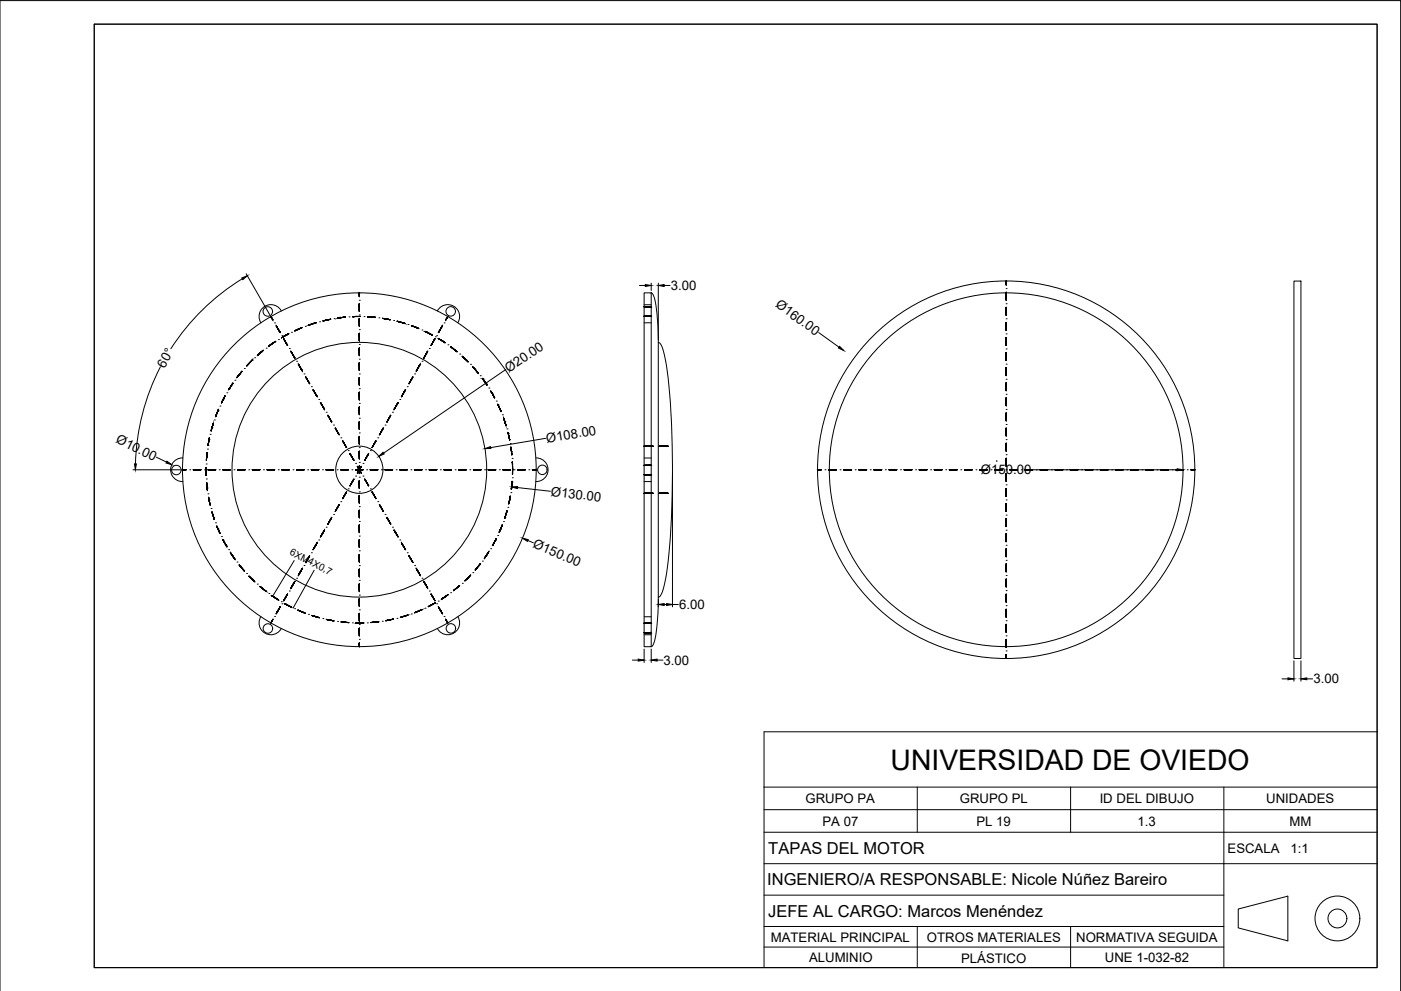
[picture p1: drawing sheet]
<svg xmlns="http://www.w3.org/2000/svg" width="594mm" height="420mm" viewBox="0 0 594 420" stroke-linecap="round" stroke-linejoin="round" font-family="sans-serif">
<defs><g id="words">
<text font-size="12" x="377.7" y="326.3">UNIVERSIDAD DE OVIEDO</text>
<g font-size="7">
<text x="325.8" y="362">TAPAS DEL MOTOR</text>
<text x="325.3" y="375.2">INGENIERO/A RESPONSABLE: Nicole Núñez Bareiro</text>
<text x="325.8" y="388.6">JEFE AL CARGO: Marcos Menéndez</text>
</g>
<g font-size="5.6">
<text x="284.4" y="123">3.00</text>
<text x="328.5" y="129.9" transform="rotate(36 328.5 129.9)">Ø160.00</text>
<text x="69.8" y="156.3" transform="rotate(-60 69.8 156.3)">60°</text>
<text x="215.8" y="158.1" transform="rotate(-34 215.8 158.1)">Ø20.00</text>
<text x="48.8" y="187.5" transform="rotate(26 48.8 187.5)">Ø10.00</text>
<text x="231.9" y="187.7" transform="rotate(-10 231.9 187.7)">Ø108.00</text>
<text x="415.9" y="201.1">Ø150.00</text>
<text x="233.4" y="210.2" transform="rotate(6 233.4 210.2)">Ø130.00</text>
<text x="225.6" y="232" transform="rotate(23 225.6 232)">Ø150.00</text>
<text x="288" y="258.3">6.00</text>
<text x="281.4" y="281.9">3.00</text>
<text x="556.9" y="289.8">3.00</text>
<text x="341.5" y="340.5">GRUPO PA</text>
<text x="407" y="340.5">GRUPO PL</text>
<text x="466.3" y="340.5">ID DEL DIBUJO</text>
<text x="537" y="340.5">UNIDADES</text>
<text x="348.8" y="350">PA 07</text>
<text x="414.1" y="350">PL 19</text>
<text x="482.4" y="350">1.3</text>
<text x="546.8" y="350.1">MM</text>
<text x="520.5" y="361.5">ESCALA</text>
<text x="547.2" y="361.5">1:1</text>
<text x="326.9" y="399.2">MATERIAL PRINCIPAL</text>
<text x="393.1" y="399.2">OTROS MATERIALES</text>
<text x="456.4" y="399.2">NORMATIVA SEGUIDA</text>
<text x="343.1" y="407.9">ALUMINIO</text>
<text x="468.5" y="407.8">UNE 1-032-82</text>
<text x="407.5" y="408.3">PLÁSTICO</text>
</g>
<text font-size="4.2" x="122.6" y="234.9" transform="rotate(27 122.6 234.9)">6XM4X0,7</text>
</g></defs>
<!-- layer: 03_Ejes -->
<g fill="#000" stroke="#000" stroke-width=".42">
<path d="M426.6 119.2l.1 1.6zM426.6 119.2l.1 1.6zM426.6 119.2l.1 1.6zM426.6 119.2v1.6z"/>
<path d="M114.9 134.2l.8 1.4zM114.9 134.2l.8 1.4zM114.9 134.2l.8 1.4zM114.9 134.2l.8 1.4z"/>
<path d="M117.2 138.2l1.6 2.8zM117.1 138.2l1.7 2.8zM117.1 138.2l1.7 2.8zM117.1 138.2l1.7 2.8z"/>
<path d="M125 140.3l1-.5zM125 140.3l1-.6zM125 140.3l1-.6zM125 140.3l1-.6z"/>
<path d="M126 139.8l2-.9zM126 139.8l2-.9zM126 139.8l2-.9zM126 139.7l2-.8z"/>
<path d="M130.9 137.9l2.4-.8zM130.9 137.9l2.4-.9zM130.9 137.8l2.4-.8zM130.9 137.8l2.4-.8z"/>
<path d="M133.3 137.1l.7-.2zM133.3 137.1l.7-.3zM133.3 137.1l.7-.3zM133.3 137l.7-.2z"/>
<path d="M137 136.1l1.3-.3zM137 136.1l1.3-.4zM136.9 136.1l1.4-.4zM136.9 136.1l1.4-.4z"/>
<path d="M138.3 135.8l1.9-.4zM138.3 135.8l1.9-.5zM138.3 135.8l1.9-.5zM138.3 135.7l1.9-.4z"/>
<path d="M143.3 134.8l2.6-.3zM143.3 134.8l2.6-.3zM143.3 134.8l2.6-.3zM143.3 134.8l2.6-.3z"/>
<path d="M145.9 134.5h.6zM145.9 134.5h.6zM145.9 134.5h.6zM145.9 134.5h.6z"/>
<path d="M149.5 134.3l1.5-.1zM149.5 134.3l1.5-.1zM149.5 134.3l1.5-.1zM149.5 134.2h1.5z"/>
<path d="M152.4 124.2v1.6zM152.4 124.2v1.6zM152.4 124.2v1.6zM152.4 124.2v1.6z"/>
<path d="M152.4 128.8v3.2zM152.4 128.8v3.2zM152.4 128.8v3.2zM152.4 128.8v3.2z"/>
<path d="M152.4 135v3.3zM152.4 135v3.3zM152.4 135v3.3zM152.4 135v3.3z"/>
<path d="M151 134.2h1.8zM151 134.2h1.8zM151 134.2h1.8zM151 134.2h1.8z"/>
<path d="M155.9 134.3h.4zM155.9 134.3h.4zM155.9 134.3h.4zM155.9 134.3h.4z"/>
<path d="M156.3 134.3l2.5 .2zM156.3 134.3l2.5 .2zM156.3 134.3l2.5 .2zM156.3 134.3l2.5 .2z"/>
<path d="M158.8 134.5l.4 .1zM158.8 134.5l.4 .1zM158.8 134.5h.4zM158.8 134.5h.4z"/>
<path d="M162.2 135l1.7 .3zM162.2 135l1.7 .3zM162.2 135l1.7 .2zM162.2 135l1.7 .2z"/>
<path d="M163.9 135.3l1.5 .3zM163.9 135.3l1.5 .3zM163.9 135.3l1.5 .3zM163.9 135.2l1.5 .4z"/>
<path d="M168.4 136.2l.6 .2zM168.4 136.2l.6 .2zM168.4 136.2l.6 .1zM168.4 136.2l.6 .1z"/>
<path d="M169 136.4l2.4 .7zM169 136.4l2.4 .7zM169 136.4l2.4 .6zM169 136.3l2.4 .7z"/>
<path d="M174.5 138.1l1.8 .7zM174.5 138.1l1.8 .7zM174.5 138.1l1.8 .6zM174.5 138l1.8 .7z"/>
<path d="M176.3 138.8l1.2 .5zM176.3 138.8l1.2 .5zM176.3 138.8l1.2 .5zM176.3 138.7l1.2 .6z"/>
<path d="M189.9 134.2l-.9 1.4zM189.9 134.2l-.8 1.4zM189.9 134.2l-.8 1.4zM189.9 134.2l-.8 1.4z"/>
<path d="M426.6 123.9l.1 3.4zM426.6 123.9l.1 3.4zM426.6 123.9l.1 3.4zM426.6 123.9v3.4z"/>
<path d="M426.6 130.3l.1 3.3zM426.6 130.3l.1 3.3zM426.6 130.3l.1 3.3zM426.6 130.3v3.3z"/>
<path d="M426.6 136.7l.1 3.3zM426.6 136.7l.1 3.3zM426.6 136.7l.1 3.3zM426.6 136.7v3.3z"/>
<path d="M101.7 158.5l-1.2 1.5zM101.7 158.5l-1.2 1.5zM101.7 158.5l-1.2 1.5zM101.7 158.5l-1.2 1.5z"/>
<path d="M102.6 157.4l-.9 1.1zM102.6 157.4l-.9 1.1zM102.6 157.4l-.9 1.1zM102.6 157.4l-.9 1.1z"/>
<path d="M105.1 154.6l-.5 .6zM105.1 154.6l-.5 .6zM105.1 154.6l-.5 .6zM105.1 154.6l-.5 .5z"/>
<path d="M106.8 152.8l-1.7 1.8zM106.8 152.8l-1.7 1.8zM106.8 152.8l-1.7 1.8zM106.8 152.8l-1.7 1.8z"/>
<path d="M109.1 150.7l1.6-1.4zM109.1 150.7l1.6-1.4zM109.1 150.7l1.6-1.4zM109.1 150.7l1.6-1.4z"/>
<path d="M110.7 149.3l1-.8zM110.7 149.3l1-.8zM110.7 149.3l.9-.8zM110.7 149.3l.9-.8z"/>
<path d="M114.1 146.7l.7-.6zM114.1 146.7l.7-.6zM114.1 146.7l.7-.6zM114 146.7l.8-.6z"/>
<path d="M114.8 146.1l2-1.3zM114.8 146.1l2-1.3zM114.8 146.1l2-1.3zM114.8 146.1l2-1.3z"/>
<path d="M120.3 143.6l1.6 2.8zM120.3 143.6l1.6 2.8zM120.3 143.6l1.6 2.8zM120.3 143.6l1.6 2.8z"/>
<path d="M119.4 143.2l2-1.1zM119.4 143.2l2-1.2zM119.4 143.2l2-1.2zM119.4 143.2l2-1.2z"/>
<path d="M121.4 142.1l.9-.5zM121.4 142.1l.9-.5zM121.4 142.1l.9-.5zM121.4 142l.9-.4z"/>
<path d="M123.4 149l1.7 2.8zM123.4 149l1.7 2.8zM123.4 149.1l1.7 2.7zM123.4 149.1l1.7 2.7z"/>
<path d="M126.5 154.4l1.7 2.8zM126.5 154.4l1.7 2.8zM126.5 154.5l1.7 2.8zM126.5 154.5l1.7 2.8z"/>
<path d="M129.7 159.9l1.6 2.7zM129.6 159.9l1.7 2.7zM129.6 159.9l1.7 2.8zM129.6 159.9l1.7 2.8z"/>
<path d="M152.4 141.3v3.2zM152.4 141.3v3.2zM152.4 141.3v3.2zM152.4 141.3v3.2z"/>
<path d="M152.4 147.5v3.3zM152.4 147.5v3.3zM152.4 147.5v3.3zM152.4 147.5v3.3z"/>
<path d="M152.4 153.8v3.3zM152.4 153.8v3.3zM152.4 153.8v3.3zM152.4 153.8v3.3z"/>
<path d="M178.1 154.4l-1.6 2.9zM178.1 154.4l-1.6 2.9zM178.1 154.4l-1.5 2.9zM178.2 154.4l-1.6 2.9z"/>
<path d="M181.3 149l-1.6 2.8zM181.3 149l-1.6 2.8zM181.3 149l-1.6 2.8zM181.3 149l-1.6 2.8z"/>
<path d="M180.3 140.5l.8 .4zM180.3 140.5l.8 .4zM180.3 140.5l.8 .3zM180.3 140.5l.8 .3z"/>
<path d="M184.4 143.6l-1.6 2.8zM184.4 143.6l-1.6 2.8zM184.4 143.6l-1.6 2.8zM184.4 143.6l-1.6 2.8z"/>
<path d="M181.1 140.9l2.2 1.2zM181.1 140.9l2.2 1.1zM181.1 140.9l2.2 1.1zM181.1 140.8l2.2 1.2z"/>
<path d="M187.5 138.2l-1.6 2.8zM187.5 138.2l-1.6 2.8zM187.5 138.2l-1.6 2.8zM187.5 138.2l-1.6 2.8z"/>
<path d="M185.9 143.6l1.9 1.1zM185.9 143.6l1.9 1.1zM185.9 143.6l1.9 1.1zM185.9 143.5l1.9 1.2z"/>
<path d="M187.8 144.7l.9 .6zM187.8 144.7l.9 .6zM187.8 144.7l.9 .6zM187.8 144.7l.9 .6z"/>
<path d="M191.2 147.1l.8 .6zM191.2 147.1l.8 .6zM191.2 147.1l.8 .6zM191.2 147.1l.8 .6z"/>
<path d="M192 147.7l1.8 1.4zM192 147.7l1.8 1.4zM192 147.7l1.8 1.4zM192 147.7l1.8 1.4z"/>
<path d="M196 151.1l1.9 1.7zM196 151.1l1.9 1.7zM196 151.1l1.9 1.6zM196.1 151.1l1.8 1.6z"/>
<path d="M197.9 152.8l.6 .6zM197.9 152.8l.6 .6zM197.9 152.8l.6 .6zM197.9 152.8l.6 .6z"/>
<path d="M200.5 155.7l.9 .8zM200.5 155.7l.9 .8zM200.5 155.6l.9 .9zM200.5 155.6l.9 .9z"/>
<path d="M201.4 156.5l1.3 1.7zM201.4 156.5l1.3 1.6zM201.4 156.5l1.3 1.6zM201.4 156.5l1.3 1.6z"/>
<path d="M426.6 143.1l.1 3.3zM426.6 143.1l.1 3.3zM426.6 143.1l.1 3.3zM426.6 143.1v3.3z"/>
<path d="M426.6 149.5l.1 3.3zM426.6 149.5l.1 3.3zM426.6 149.5l.1 3.3zM426.6 149.5v3.3z"/>
<path d="M426.6 155.9l.1 3.4zM426.6 155.9l.1 3.4zM426.6 155.9l.1 3.4zM426.6 155.9v3.4z"/>
<path d="M90.4 179.5l-.5 1.8zM90.4 179.5l-.5 1.8zM90.4 179.5l-.5 1.8zM90.4 179.5l-.5 1.8z"/>
<path d="M91.5 176.4l-.1 .3zM91.5 176.4l-.1 .3zM91.5 176.4l-.1 .3zM91.5 176.4l-.1 .2z"/>
<path d="M92.5 174l-1 2.4zM92.5 174l-1 2.4zM92.5 174l-1 2.4zM92.5 174l-1 2.4z"/>
<path d="M92.7 173.6l-.2 .4zM92.6 173.6l-.1 .4zM92.6 173.6l-.1 .4zM92.6 173.6l-.1 .4z"/>
<path d="M94.6 169.3l-.7 1.5zM94.6 169.3l-.7 1.5zM94.6 169.3l-.7 1.5zM94.6 169.3l-.7 1.5z"/>
<path d="M95.4 167.9l-.7 1.4zM95.4 167.9l-.7 1.4zM95.4 167.9l-.8 1.4zM95.4 167.9l-.8 1.4z"/>
<path d="M97.2 164.8l-.2 .4zM97.2 164.8l-.2 .4zM97.2 164.8l-.2 .4zM97.2 164.8l-.3 .4z"/>
<path d="M98.6 162.7l-1.4 2.1zM98.6 162.7l-1.4 2.1zM98.6 162.7l-1.4 2.1zM98.6 162.7l-1.4 2.1z"/>
<path d="M98.8 162.5l-.2 .2zM98.7 162.4l-.1 .3zM98.7 162.4l-.1 .3zM98.7 162.4l-.1 .3z"/>
<path d="M132.8 165.3l1.7 2.8zM132.8 165.3l1.7 2.8zM132.8 165.3l1.7 2.8zM132.8 165.3l1.6 2.8z"/>
<path d="M135.9 170.7l1.7 2.8zM135.9 170.7l1.7 2.8zM135.9 170.7l1.7 2.8zM135.9 170.7l1.6 2.8z"/>
<path d="M139.1 176.1l1.6 2.8zM139 176.1l1.7 2.8zM139 176.1l1.7 2.8zM139 176.1l1.6 2.8z"/>
<path d="M152.4 160.1v3.2zM152.4 160.1v3.2zM152.4 160.1v3.2zM152.4 160.1v3.2z"/>
<path d="M152.4 166.3v3.2zM152.4 166.3v3.2zM152.4 166.3v3.2zM152.4 166.3v3.2z"/>
<path d="M152.4 172.6v3.2zM152.4 172.6v3.2zM152.4 172.6v3.2zM152.4 172.6v3.2z"/>
<path d="M152.4 178.8v3.2zM152.4 178.8v3.2zM152.4 178.8v3.2zM152.4 178.8v3.2z"/>
<path d="M165.7 176.1l-1.7 2.8zM165.7 176.1l-1.6 2.8zM165.7 176.1l-1.6 2.8zM165.7 176.1l-1.6 2.8z"/>
<path d="M168.8 170.7l-1.7 2.8zM168.8 170.7l-1.6 2.8zM168.8 170.7l-1.6 2.8zM168.8 170.7l-1.6 2.8z"/>
<path d="M171.9 165.3l-1.6 2.8zM171.9 165.3l-1.6 2.8zM171.9 165.3l-1.6 2.8zM171.9 165.3l-1.6 2.8z"/>
<path d="M175 159.9l-1.6 2.8zM175 159.9l-1.6 2.8zM175 159.9l-1.6 2.8zM175 159.9l-1.6 2.8z"/>
<path d="M204.6 160.6l1.5 2.1zM204.6 160.6l1.6 2.1zM204.6 160.6l1.6 2.1zM204.6 160.6l1.6 2.1z"/>
<path d="M206.1 162.7l.4 .5zM206.1 162.7l.4 .5zM206.1 162.7l.4 .5zM206.1 162.7l.4 .5z"/>
<path d="M208.1 165.8l.7 1.2zM208.1 165.8l.8 1.2zM208.1 165.8l.8 1.2zM208.1 165.8l.8 1.2z"/>
<path d="M208.8 167l.9 1.7zM208.8 167l.9 1.7zM208.8 167l1 1.7zM208.8 167l1 1.7z"/>
<path d="M211.1 171.4l.1 .3zM211.1 171.4l.1 .3zM211.1 171.4l.1 .3zM211.1 171.4l.1 .3z"/>
<path d="M211.2 171.7l1.1 2.3zM211.2 171.7l1.1 2.3zM211.2 171.7l1.1 2.3zM211.2 171.7l1.1 2.3z"/>
<path d="M212.3 174l.1 .5zM212.3 174l.1 .4zM212.3 174l.1 .4zM212.3 174l.1 .4z"/>
<path d="M213.5 177.3l.6 1.6zM213.5 177.3l.6 1.6zM213.5 177.2l.6 1.7zM213.5 177.2l.6 1.7z"/>
<path d="M426.6 162.3l.1 3.4zM426.6 162.3l.1 3.4zM426.6 162.3l.1 3.4zM426.6 162.3v3.4z"/>
<path d="M426.6 168.7l.1 3.3zM426.6 168.7l.1 3.3zM426.6 168.7l.1 3.3zM426.6 168.7v3.3z"/>
<path d="M426.6 175.1l.1 3.3zM426.6 175.1l.1 3.3zM426.6 175.1l.1 3.3zM426.6 175.1v3.3z"/>
<path d="M77.3 199.1h1.7zM77.3 199.2l1.7-.1zM77.3 199.2l1.7-.1zM77.3 199.2h1.7z"/>
<path d="M82 199.1h3.2zM82 199.2l3.2-.1zM82 199.2l3.2-.1zM82 199.2h3.2z"/>
<path d="M87.4 198.2v1zM87.4 198.2v1zM87.4 198.2v1zM87.4 198.2v1z"/>
<path d="M87.4 199.2v2.3zM87.4 199.2v2.3zM87.4 199.2v2.3zM87.4 199.2v2.3z"/>
<path d="M87.6 194l-.1 1.2zM87.6 194l-.1 1.2zM87.6 194l-.1 1.2zM87.6 194l-.1 1.2z"/>
<path d="M87.8 191.9l-.2 2.1zM87.8 191.9l-.2 2.1zM87.8 191.9l-.2 2.1zM87.8 191.9l-.2 2.1z"/>
<path d="M88.2 199.1h3.3zM88.2 199.2l3.3-.1zM88.2 199.2l3.3-.1zM88.2 199.2h3.3z"/>
<path d="M88.6 186.4l-.4 2.5zM88.6 186.4l-.4 2.5zM88.6 186.4l-.4 2.5zM88.6 186.4l-.4 2.5z"/>
<path d="M88.8 185.6l-.1 .8zM88.8 185.6l-.1 .8zM88.8 185.6l-.2 .8zM88.8 185.6l-.2 .8z"/>
<path d="M89.9 181.3l-.4 1.4zM89.9 181.3l-.4 1.4zM89.9 181.3l-.4 1.4zM89.9 181.3l-.4 1.4z"/>
<path d="M94.5 199.1h3.2zM94.5 199.2l3.2-.1zM94.5 199.2l3.2-.1zM94.5 199.2h3.2z"/>
<path d="M100.7 199.1h3.3zM100.7 199.2l3.3-.1zM100.7 199.2l3.3-.1zM100.7 199.2h3.3z"/>
<path d="M107 199.1h3.2zM107 199.2l3.2-.1zM107 199.2l3.2-.1zM107 199.2h3.2z"/>
<path d="M113.2 199.1h3.3zM113.2 199.2l3.3-.1zM113.2 199.2l3.3-.1zM113.2 199.2h3.3z"/>
<path d="M119.5 199.1h3.2zM119.5 199.2l3.2-.1zM119.5 199.2l3.2-.1zM119.5 199.2h3.2z"/>
<path d="M125.7 199.1h3.3zM125.7 199.2l3.3-.1zM125.7 199.2l3.3-.1zM125.7 199.2h3.3z"/>
<path d="M132 199.1h3.2zM132 199.2l3.2-.1zM132 199.2l3.2-.1zM132 199.2h3.2z"/>
<path d="M138.2 199.1h3.3zM138.2 199.2l3.3-.1zM138.2 199.2l3.3-.1zM138.2 199.2h3.3z"/>
<path d="M142.2 181.5l1.6 2.8zM142.2 181.5l1.6 2.8zM142.2 181.5l1.6 2.8zM142.2 181.5l1.6 2.8z"/>
<path d="M144.5 199.1h3.2zM144.5 199.2l3.2-.1zM144.5 199.2l3.2-.1zM144.5 199.2h3.2z"/>
<path d="M145.3 186.9l1.6 2.8zM145.3 186.9l1.6 2.8zM145.3 186.9l1.6 2.8zM145.3 186.9l1.6 2.8z"/>
<path d="M148.4 192.3l1.7 2.9zM148.4 192.3l1.7 2.9zM148.4 192.4l1.7 2.8zM148.4 192.4l1.6 2.8z"/>
<path d="M150.7 199.1h3.3zM150.7 199.2l3.3-.1zM150.7 199.2l3.3-.1zM150.7 199.2h3.3z"/>
<path d="M151.6 197.7l1.6 2.8zM151.6 197.7l1.6 2.8zM151.5 197.8l1.7 2.8zM151.5 197.8l1.7 2.8z"/>
<path d="M152.4 185v3.3zM152.4 185v3.3zM152.4 185v3.3zM152.4 185v3.3z"/>
<path d="M152.4 191.3v3.3zM152.4 191.3v3.3zM152.4 191.3v3.3zM152.4 191.3v3.3z"/>
<path d="M152.4 197.6v3.2zM152.4 197.6v3.2zM152.4 197.6v3.2zM152.4 197.6v3.2z"/>
<path d="M156.3 192.3l-1.7 2.9zM156.3 192.3l-1.6 2.9zM156.3 192.3l-1.6 2.9zM156.3 192.3l-1.6 2.9z"/>
<path d="M157 199.1h3.2zM157 199.2l3.2-.1zM157 199.2l3.2-.1zM157 199.2h3.2z"/>
<path d="M159.4 186.9l-1.6 2.8zM159.4 186.9l-1.6 2.8zM159.4 186.9l-1.6 2.8zM159.4 186.9l-1.6 2.8z"/>
<path d="M162.5 181.5l-1.6 2.8zM162.5 181.5l-1.6 2.8zM162.5 181.5l-1.5 2.8zM162.6 181.5l-1.6 2.8z"/>
<path d="M163.2 199.1h3.3zM163.2 199.2l3.3-.1zM163.2 199.2l3.3-.1zM163.2 199.2h3.3z"/>
<path d="M169.5 199.1h3.2zM169.5 199.2l3.2-.1zM169.5 199.2l3.2-.1zM169.5 199.2h3.2z"/>
<path d="M175.7 199.1h3.3zM175.7 199.2l3.3-.1zM175.7 199.2l3.3-.1zM175.7 199.2h3.3z"/>
<path d="M182 199.1h3.3zM182 199.2l3.3-.1zM182 199.2l3.3-.1zM182 199.2h3.3z"/>
<path d="M188.3 199.1h3.2zM188.3 199.2l3.2-.1zM188.3 199.2l3.2-.1zM188.3 199.2h3.2z"/>
<path d="M194.5 199.1h3.2zM194.5 199.2l3.2-.1zM194.5 199.2l3.2-.1zM194.5 199.2h3.2z"/>
<path d="M200.7 199.1h3.3zM200.7 199.2l3.3-.1zM200.7 199.2l3.3-.1zM200.7 199.2h3.3z"/>
<path d="M207 199.1h3.2zM207 199.2l3.2-.1zM207 199.2l3.2-.1zM207 199.2h3.2z"/>
<path d="M213.2 199.1h3.3zM213.2 199.2l3.3-.1zM213.2 199.2l3.3-.1zM213.2 199.2h3.3z"/>
<path d="M214.1 178.9l.4 1.5zM214.1 178.9l.5 1.5zM214.1 178.9l.5 1.5zM214.1 178.9l.5 1.5z"/>
<path d="M215.3 183.3l.2 .5zM215.3 183.3l.3 .5zM215.3 183.3l.3 .5zM215.4 183.3l.2 .5z"/>
<path d="M216.1 186.4v.2zM216.1 186.4v.2zM216.1 186.4v.2zM216.1 186.4v.2z"/>
<path d="M215.5 183.8l.6 2.6zM215.5 183.8l.6 2.6zM215.5 183.8l.6 2.6zM215.5 183.8l.6 2.6z"/>
<path d="M216.6 189.6l.3 1.8zM216.6 189.6l.3 1.8zM216.6 189.6l.3 1.8zM216.6 189.6l.3 1.8z"/>
<path d="M216.9 191.4l.1 1.4zM216.9 191.4l.1 1.4zM216.9 191.4l.1 1.4zM216.9 191.4l.1 1.4z"/>
<path d="M217.2 195.9l.1 .7zM217.2 195.9l.1 .7zM217.2 195.9l.1 .7zM217.3 195.9v.7z"/>
<path d="M217.3 196.6v2.6zM217.3 196.6l.1 2.6zM217.3 196.6l.1 2.6zM217.3 196.6l.1 2.6z"/>
<path d="M219.5 199.1h3.3zM219.5 199.2l3.3-.1zM219.5 199.2l3.3-.1zM219.5 199.2h3.3z"/>
<path d="M225.8 199.1h1.6zM225.8 199.2l1.6-.1zM225.8 199.2l1.6-.1zM225.8 199.2h1.6z"/>
<path d="M346.6 199.1h1.7zM346.6 199.2l1.7-.1zM346.6 199.2l1.7-.1zM346.6 199.2h1.7z"/>
<path d="M351.4 199.1h3.3zM351.4 199.2l3.3-.1zM351.4 199.2l3.3-.1zM351.4 199.2h3.3z"/>
<path d="M357.8 199.1h3.3zM357.8 199.2l3.3-.1zM357.8 199.2l3.3-.1zM357.8 199.2h3.3z"/>
<path d="M364.2 199.1h3.3zM364.2 199.2l3.3-.1zM364.2 199.2l3.3-.1zM364.2 199.2h3.3z"/>
<path d="M370.5 199.1h3.4zM370.5 199.2l3.4-.1zM370.5 199.2l3.4-.1zM370.5 199.2h3.4z"/>
<path d="M377 199.1h3.3zM377 199.2l3.3-.1zM377 199.2l3.3-.1zM377 199.2h3.3z"/>
<path d="M383.4 199.1h3.3zM383.4 199.2l3.3-.1zM383.4 199.2l3.3-.1zM383.4 199.2h3.3z"/>
<path d="M389.8 199.1h3.3zM389.8 199.2l3.3-.1zM389.8 199.2l3.3-.1zM389.8 199.2h3.3z"/>
<path d="M396.2 199.1h3.3zM396.2 199.2l3.3-.1zM396.2 199.2l3.3-.1zM396.2 199.2h3.3z"/>
<path d="M402.5 199.1h3.4zM402.5 199.2l3.4-.1zM402.5 199.2l3.4-.1zM402.5 199.2h3.4z"/>
<path d="M409 199.1h3.3zM409 199.2l3.3-.1zM409 199.2l3.3-.1zM409 199.2h3.3z"/>
<path d="M415.4 199.1h3.3zM415.4 199.2l3.3-.1zM415.4 199.2l3.3-.1zM415.4 199.2h3.3z"/>
<path d="M421.8 199.1h3.3zM421.8 199.2l3.3-.1zM421.8 199.2l3.3-.1zM421.8 199.2h3.3z"/>
<path d="M426.6 181.5l.1 3.3zM426.6 181.5l.1 3.3zM426.6 181.5l.1 3.3zM426.6 181.5v3.3z"/>
<path d="M426.6 187.9l.1 3.4zM426.6 187.9l.1 3.4zM426.6 187.9l.1 3.4zM426.6 187.9v3.4z"/>
<path d="M426.6 194.3l.1 3.4zM426.6 194.3l.1 3.4zM426.6 194.3l.1 3.4zM426.6 194.3v3.4z"/>
<path d="M428.2 199.1h3.3zM428.2 199.2l3.3-.1zM428.2 199.2l3.3-.1zM428.2 199.2h3.3z"/>
<path d="M434.6 199.1h3.3zM434.6 199.2l3.3-.1zM434.6 199.2l3.3-.1zM434.6 199.2h3.3z"/>
<path d="M441 199.1h3.3zM441 199.2l3.3-.1zM441 199.2l3.3-.1zM441 199.2h3.3z"/>
<path d="M447.4 199.1h3.3zM447.4 199.2l3.3-.1zM447.4 199.2l3.3-.1zM447.4 199.2h3.3z"/>
<path d="M453.8 199.1h3.3zM453.8 199.2l3.3-.1zM453.8 199.2l3.3-.1zM453.8 199.2h3.3z"/>
<path d="M460.2 199.1h3.3zM460.2 199.2l3.3-.1zM460.2 199.2l3.3-.1zM460.2 199.2h3.3z"/>
<path d="M466.6 199.1h3.3zM466.6 199.2l3.3-.1zM466.6 199.2l3.3-.1zM466.6 199.2h3.3z"/>
<path d="M473 199.1h3.3zM473 199.2l3.3-.1zM473 199.2l3.3-.1zM473 199.2h3.3z"/>
<path d="M479.4 199.1h3.3zM479.4 199.2l3.3-.1zM479.4 199.2l3.3-.1zM479.4 199.2h3.3z"/>
<path d="M485.8 199.1h3.3zM485.8 199.2l3.3-.1zM485.8 199.2l3.3-.1zM485.8 199.2h3.3z"/>
<path d="M492.2 199.1h3.3zM492.2 199.2l3.3-.1zM492.2 199.2l3.3-.1zM492.2 199.2h3.3z"/>
<path d="M498.6 199.1h3.3zM498.6 199.2l3.3-.1zM498.6 199.2l3.3-.1zM498.6 199.2h3.3z"/>
<path d="M505 199.1h1.6zM505 199.2l1.6-.1zM505 199.2l1.6-.1zM505 199.2h1.6z"/>
<path d="M87.6 204.6l.3 2.3zM87.6 204.6l.3 2.3zM87.6 204.6l.3 2.3zM87.6 204.6l.2 2.3z"/>
<path d="M87.8 206.9l.2 1zM87.8 206.9l.2 1zM87.8 206.9l.2 1zM87.8 206.9l.1 1z"/>
<path d="M88.5 210.9l.2 1.1zM88.4 210.9l.3 1.1zM88.4 210.9l.3 1.1zM88.4 210.9l.2 1.1z"/>
<path d="M88.6 212l.5 2.1zM88.6 212l.5 2.1zM88.6 212l.5 2.1zM88.6 212l.5 2.1z"/>
<path d="M89.9 217l.8 2.5zM89.9 217.1l.8 2.4zM89.9 217.1l.8 2.4zM89.9 217.1l.7 2.4z"/>
<path d="M90.6 219.5l.3 .7zM90.6 219.5l.3 .7zM90.6 219.5l.3 .7zM90.6 219.5l.3 .7z"/>
<path d="M143.8 214l-1.6 2.8zM143.8 214l-1.6 2.8zM143.8 214l-1.6 2.8zM143.8 214l-1.6 2.8z"/>
<path d="M146.9 208.6l-1.6 2.8zM146.9 208.6l-1.6 2.8zM146.9 208.6l-1.6 2.8zM146.9 208.6l-1.6 2.8z"/>
<path d="M150 203.2l-1.6 2.8zM150 203.2l-1.6 2.8zM150 203.2l-1.6 2.8zM150 203.2l-1.6 2.8z"/>
<path d="M153.2 197.7l-1.6 2.9zM153.2 197.7l-1.6 2.9zM153.2 197.7l-1.6 2.9zM153.2 197.7l-1.6 2.9z"/>
<path d="M152.4 203.8v3.3zM152.4 203.8v3.3zM152.4 203.8v3.3zM152.4 203.8v3.3z"/>
<path d="M152.4 210.1v3.2zM152.4 210.1v3.2zM152.4 210.1v3.2zM152.4 210.1v3.2z"/>
<path d="M152.4 216.3v3.2zM152.4 216.3v3.2zM152.4 216.3v3.2zM152.4 216.3v3.2z"/>
<path d="M154.7 203.2l1.6 2.8zM154.6 203.2l1.7 2.8zM154.6 203.2l1.7 2.8zM154.6 203.2l1.7 2.8z"/>
<path d="M157.8 208.6l1.6 2.8zM157.8 208.6l1.6 2.8zM157.8 208.6l1.6 2.8zM157.8 208.6l1.6 2.8z"/>
<path d="M160.9 214l1.7 2.8zM160.9 214l1.7 2.8zM160.9 214l1.7 2.8zM160.9 214l1.6 2.8z"/>
<path d="M164.1 219.4l1.6 2.8zM164 219.4l1.7 2.8zM164 219.4l1.7 2.8zM164 219.4l1.7 2.9z"/>
<path d="M214.1 219.5l-.1 .2zM214.1 219.5l-.1 .2zM214.1 219.5l-.1 .2zM214.1 219.5l-.1 .2z"/>
<path d="M214.8 217l-.7 2.5zM214.8 217l-.7 2.5zM214.8 217l-.7 2.5zM214.8 217l-.7 2.5z"/>
<path d="M215 216.6l-.2 .4zM215 216.6l-.2 .4zM215 216.6l-.1 .4zM215 216.6l-.1 .4z"/>
<path d="M216.1 212l-.4 1.6zM216.1 212l-.4 1.6zM216.1 212l-.4 1.6zM216.1 212l-.4 1.6z"/>
<path d="M216.4 210.4l-.3 1.6zM216.4 210.4l-.3 1.6zM216.4 210.4l-.3 1.6zM216.4 210.4l-.3 1.6z"/>
<path d="M216.9 206.9l-.1 .4zM216.9 206.9l-.1 .4zM216.9 206.9l-.1 .4zM216.9 206.9l-.1 .4z"/>
<path d="M217.1 204.3l-.2 2.6zM217.1 204.3l-.2 2.6zM217.1 204.3l-.2 2.6zM217.1 204.3l-.2 2.6z"/>
<path d="M217.1 204.1v.2zM217.1 204.1l.1 .2zM217.1 204.1l.1 .2zM217.1 204.1l.1 .2z"/>
<path d="M217.3 199.2v1.8zM217.3 199.2v1.8zM217.3 199.2v1.8zM217.3 199.2v1.8z"/>
<path d="M426.6 200.7l.1 3.3zM426.6 200.7l.1 3.3zM426.6 200.7l.1 3.3zM426.6 200.7v3.3z"/>
<path d="M426.6 207.1l.1 3.3zM426.6 207.1l.1 3.3zM426.6 207.1l.1 3.3zM426.6 207.1v3.3z"/>
<path d="M426.6 213.5l.1 3.3zM426.6 213.5l.1 3.3zM426.6 213.5l.1 3.3zM426.6 213.5v3.3z"/>
<path d="M426.6 219.9l.1 3.4zM426.6 219.9l.1 3.4zM426.6 219.9l.1 3.4zM426.6 219.9v3.4z"/>
<path d="M91.9 223.1l.6 1.2zM91.9 223.1l.6 1.2zM91.9 223.1l.6 1.2zM91.9 223.1l.6 1.2z"/>
<path d="M92.5 224.3l.8 1.8zM92.5 224.3l.8 1.8zM92.5 224.3l.8 1.8zM92.5 224.3l.8 1.8z"/>
<path d="M94.6 229l1.3 2.3zM94.6 229l1.3 2.3zM94.6 229l1.3 2.3zM94.6 229l1.3 2.3z"/>
<path d="M95.9 231.3l.3 .4zM95.9 231.3l.3 .4zM95.9 231.3l.3 .4zM95.9 231.3l.2 .5z"/>
<path d="M97.7 234.3l.9 1.4zM97.7 234.4l.9 1.3zM97.7 234.4l.9 1.3zM97.7 234.4l.9 1.3z"/>
<path d="M98.6 235.7l1 1.4zM98.6 235.7l1 1.4zM98.6 235.7l1 1.4zM98.6 235.7l1 1.4z"/>
<path d="M101.5 239.5l.2 .3zM101.4 239.5l.3 .3zM101.4 239.5l.3 .3zM101.4 239.5l.3 .3z"/>
<path d="M101.7 239.8l1.7 2zM101.7 239.8l1.7 2zM101.7 239.8l1.7 2zM101.7 239.8l1.6 2z"/>
<path d="M131.3 235.6l-1.7 2.9zM131.3 235.6l-1.6 2.9zM131.3 235.6l-1.6 2.9zM131.3 235.6l-1.6 2.9z"/>
<path d="M134.4 230.2l-1.6 2.8zM134.4 230.2l-1.6 2.8zM134.4 230.2l-1.6 2.8zM134.4 230.3l-1.6 2.7z"/>
<path d="M137.5 224.8l-1.6 2.8zM137.5 224.8l-1.6 2.8zM137.5 224.8l-1.6 2.8zM137.5 224.8l-1.6 2.8z"/>
<path d="M140.6 219.4l-1.6 2.8zM140.6 219.4l-1.5 2.9zM140.6 219.4l-1.5 2.9zM140.7 219.4l-1.6 2.9z"/>
<path d="M152.4 222.5v3.3zM152.4 222.5v3.3zM152.4 222.5v3.3zM152.4 222.5v3.3z"/>
<path d="M152.4 228.8v3.3zM152.4 228.8v3.3zM152.4 228.8v3.3zM152.4 228.8v3.3z"/>
<path d="M152.4 235.1v3.2zM152.4 235.1v3.2zM152.4 235.1v3.2zM152.4 235.1v3.2z"/>
<path d="M167.2 224.8l1.6 2.8zM167.1 224.8l1.7 2.8zM167.1 224.8l1.7 2.8zM167.1 224.8l1.7 2.8z"/>
<path d="M170.3 230.2l1.7 2.8zM170.3 230.3l1.7 2.7zM170.3 230.3l1.7 2.7zM170.3 230.3l1.6 2.7z"/>
<path d="M173.4 235.6l1.7 2.9zM173.4 235.6l1.7 2.9zM173.4 235.7l1.7 2.8zM173.4 235.7l1.6 2.8z"/>
<path d="M203.6 239.1l-.6 .7zM203.6 239.1l-.6 .7zM203.6 239.1l-.5 .7zM203.6 239.1l-.5 .7z"/>
<path d="M206.1 235.7l-.7 .9zM206.1 235.7l-.7 1zM206.1 235.7l-.7 1zM206.1 235.7l-.7 1z"/>
<path d="M207.2 233.9l-1.1 1.8zM207.2 233.9l-1.1 1.8zM207.2 233.9l-1 1.8zM207.3 233.9l-1.1 1.8z"/>
<path d="M210.1 229l-1.3 2.3zM210.1 229l-1.3 2.3zM210.1 229l-1.2 2.3zM210.1 229l-1.2 2.3z"/>
<path d="M210.4 228.4l-.3 .6zM210.4 228.4l-.3 .6zM210.4 228.4l-.3 .6zM210.4 228.4l-.3 .6z"/>
<path d="M212.3 224.3l-.6 1.3zM212.3 224.3l-.6 1.3zM212.3 224.3l-.6 1.3zM212.3 224.3l-.6 1.3z"/>
<path d="M212.9 222.6l-.6 1.7zM212.9 222.6l-.6 1.7zM212.9 222.6l-.6 1.7zM213 222.6l-.7 1.7z"/>
<path d="M426.6 226.3l.1 3.4zM426.6 226.3l.1 3.4zM426.6 226.3l.1 3.4zM426.6 226.3v3.4z"/>
<path d="M426.6 232.7l.1 3.4zM426.6 232.7l.1 3.4zM426.6 232.7l.1 3.4zM426.6 232.7v3.4z"/>
<path d="M426.6 239.1l.1 3.3zM426.6 239.1l.1 3.3zM426.6 239.1l.1 3.3zM426.6 239.1v3.3z"/>
<path d="M103.3 241.8l.2 .2zM103.3 241.8l.2 .2zM103.3 241.8l.2 .3zM103.3 241.8l.2 .3z"/>
<path d="M105.6 244.3l1.3 1.3zM105.6 244.3l1.3 1.3zM105.6 244.3l1.3 1.3zM105.6 244.3l1.2 1.3z"/>
<path d="M106.8 245.5l1.2 1.1zM106.8 245.6l1.2 1zM106.8 245.6l1.2 1zM106.8 245.6l1.1 1z"/>
<path d="M110.2 248.6l.5 .4zM110.2 248.6l.5 .4zM110.2 248.7l.5 .3zM110.2 248.7l.5 .3z"/>
<path d="M110.7 249l2 1.6zM110.7 249l2 1.6zM110.7 249l2 1.7zM110.7 249l2 1.7z"/>
<path d="M115.2 252.5l1.7 1.1zM115.2 252.5l1.7 1.1zM115.2 252.6l1.7 1.1zM115.2 252.6l1.7 1.1z"/>
<path d="M116.9 253.6l1.1 .7zM116.9 253.7l1.1 .6zM116.9 253.7l1.1 .6zM116.9 253.7l1.1 .6z"/>
<path d="M121.9 251.9l-1.6 2.8zM121.9 251.9l-1.6 2.8zM121.9 251.9l-1.6 2.8zM121.9 251.9l-1.6 2.8z"/>
<path d="M120.6 255.9l.8 .3zM120.6 255.9l.8 .3zM120.6 255.9l.8 .4zM120.6 255.9l.8 .4z"/>
<path d="M121.4 256.2l2.2 1.2zM121.4 256.3l2.2 1.1zM121.4 256.3l2.2 1.1zM121.4 256.3l2.2 1.1z"/>
<path d="M125 246.5l-1.6 2.8zM125 246.5l-1.6 2.8zM125 246.5l-1.6 2.8zM125.1 246.5l-1.7 2.8z"/>
<path d="M126.3 258.7l2.1 .8zM126.3 258.7l2.1 .8zM126.3 258.7l2.1 .9zM126.3 258.7l2.1 .9z"/>
<path d="M128.1 241l-1.6 2.9zM128.1 241l-1.6 2.9zM128.1 241l-1.5 2.9zM128.2 241l-1.6 2.9z"/>
<path d="M128.4 259.5l1 .4zM128.4 259.6l1 .3zM128.4 259.6l1 .4zM128.4 259.6l1 .4z"/>
<path d="M152.4 241.3v3.3zM152.4 241.3v3.3zM152.4 241.3v3.3zM152.4 241.3v3.3z"/>
<path d="M152.4 247.6v3.2zM152.4 247.6v3.2zM152.4 247.6v3.2zM152.4 247.6v3.2z"/>
<path d="M152.4 253.8v3.2zM152.4 253.8v3.2zM152.4 253.8v3.2zM152.4 253.8v3.2z"/>
<path d="M175.8 259.8l.5-.3zM175.8 259.8l.5-.3zM175.9 259.8l.4-.3zM175.9 259.8l.4-.2z"/>
<path d="M176.3 259.5l2.4-1zM176.3 259.6l2.4-1.1zM176.3 259.6l2.4-1.1zM176.3 259.6l2.4-1z"/>
<path d="M176.5 241l1.7 2.8zM176.5 241l1.7 2.8zM176.5 241.1l1.7 2.8zM176.5 241.1l1.7 2.8z"/>
<path d="M179.7 246.5l1.6 2.8zM179.7 246.5l1.6 2.8zM179.7 246.5l1.6 2.8zM179.7 246.5l1.6 2.8z"/>
<path d="M181.6 257.2l1.7-1zM181.6 257.2l1.7-1zM181.7 257.2l1.6-1zM181.7 257.2l1.6-.9z"/>
<path d="M182.8 251.9l1.6 2.8zM182.8 251.9l1.6 2.8zM182.8 251.9l1.6 2.8zM182.8 251.9l1.6 2.8z"/>
<path d="M183.3 256.2l1.2-.6zM183.3 256.3l1.2-.7zM183.3 256.3l1.2-.7zM183.3 256.3l1.2-.7z"/>
<path d="M185.9 257.3l1.7 2.8zM185.9 257.3l1.7 2.8zM185.9 257.3l1.7 2.8zM185.9 257.3l1.6 2.8z"/>
<path d="M187.2 254l.6-.4zM187.2 254l.6-.4zM187.2 254.1l.6-.5zM187.2 254.1l.6-.4z"/>
<path d="M187.8 253.6l2.1-1.4zM187.8 253.7l2.1-1.5zM187.8 253.7l2.1-1.5zM187.8 253.7l2.1-1.5z"/>
<path d="M192.3 250.4l1.7-1.4zM192.3 250.4l1.7-1.4zM192.3 250.4l1.7-1.4zM192.3 250.4l1.7-1.4z"/>
<path d="M194 249l.9-.7zM194 249l.9-.7zM194 249l.9-.7zM194 249l.9-.7z"/>
<path d="M197.1 246.2l.8-.7zM197.9 245.5l-.8 .8zM197.9 245.5l-.8 .8zM197.1 246.3l.8-.7z"/>
<path d="M199.5 243.9l-1.6 1.7zM199.5 243.9l-1.6 1.7zM199.5 243.9l-1.6 1.7zM199.5 243.9l-1.6 1.7z"/>
<path d="M203 239.8l-1.5 1.8zM203 239.8l-1.5 1.9zM203 239.8l-1.5 1.9zM203 239.8l-1.5 1.9z"/>
<path d="M426.6 245.5l.1 3.3zM426.6 245.5l.1 3.3zM426.6 245.5l.1 3.3zM426.6 245.5v3.3z"/>
<path d="M426.6 251.9l.1 3.4zM426.6 251.9l.1 3.4zM426.6 251.9l.1 3.4zM426.6 251.9v3.4z"/>
<path d="M426.6 258.3l.1 3.4zM426.6 258.3l.1 3.4zM426.6 258.3l.1 3.4zM426.6 258.3v3.4z"/>
<path d="M115.7 262.7l-.8 1.4zM115.7 262.7l-.8 1.4zM115.7 262.7l-.8 1.4zM115.7 262.7l-.8 1.4z"/>
<path d="M118.8 257.3l-1.7 2.8zM118.8 257.3l-1.6 2.8zM118.8 257.3l-1.6 2.8zM118.8 257.3l-1.6 2.8z"/>
<path d="M132.2 260.9l1.1 .3zM132.2 260.9l1.1 .3zM132.2 261l1.1 .3zM132.2 261l1.1 .3z"/>
<path d="M133.3 261.2l2.1 .7zM133.3 261.3l2.1 .6zM133.3 261.3l2.1 .6zM133.3 261.3l2.1 .6z"/>
<path d="M138.4 262.6l2.4 .5zM138.4 262.6l2.4 .5zM138.4 262.6l2.4 .5zM138.4 262.6l2.4 .5z"/>
<path d="M140.8 263.1l.8 .1zM140.8 263.1l.8 .1zM140.8 263.1l.8 .1zM140.8 263.1l.8 .2z"/>
<path d="M144.7 263.7l1.2 .1zM144.7 263.7l1.2 .1zM144.7 263.7l1.2 .1zM144.7 263.7l1.2 .1z"/>
<path d="M145.9 263.8l2 .1zM145.9 263.8l2 .1zM145.9 263.8l2 .2zM145.9 263.8l2 .2z"/>
<path d="M151 264.1h2.7zM151 264.2l2.7-.1zM151 264.2l2.7-.1zM151 264.2h2.7z"/>
<path d="M152.4 260.1v3.2zM152.4 260.1v3.2zM152.4 260.1v3.2zM152.4 260.1v3.2z"/>
<path d="M152.4 266.3v3.3zM152.4 266.3v3.3zM152.4 266.3v3.3zM152.4 266.3v3.3z"/>
<path d="M152.4 272.6v1.6zM152.4 272.6v1.6zM152.4 272.6v1.6zM152.4 272.6v1.6z"/>
<path d="M153.7 264.1h.6zM153.7 264.2l.6-.1zM153.7 264.2l.6-.1zM153.7 264.2l.6-.1z"/>
<path d="M157.3 263.9l1.5-.1zM157.3 263.9l1.5-.1zM157.3 263.9l1.5-.1zM157.3 263.9l1.5-.1z"/>
<path d="M158.8 263.8l1.8-.2zM158.8 263.8l1.8-.2zM158.8 263.8l1.8-.2zM158.8 263.8l1.8-.2z"/>
<path d="M163.6 263.1h.3zM163.6 263.1h.3zM163.6 263.2l.3-.1zM163.6 263.2l.3-.1z"/>
<path d="M163.9 263.1l2.6-.5zM163.9 263.1l2.6-.5zM163.9 263.1l2.6-.5zM163.9 263.1l2.6-.5z"/>
<path d="M166.5 262.6l.3-.1zM166.5 262.6l.3-.1zM166.5 262.6l.3-.1zM166.5 262.6l.3-.1z"/>
<path d="M169.8 261.7l1.6-.5zM169.8 261.7l1.6-.5zM169.8 261.8l1.6-.6zM169.8 261.8l1.6-.5z"/>
<path d="M171.4 261.2l1.5-.4zM171.4 261.3l1.5-.5zM171.4 261.3l1.6-.5zM171.4 261.3l1.6-.5z"/>
<path d="M189.1 262.7l.8 1.4zM189 262.7l.9 1.4zM189 262.7l.9 1.4zM189 262.7l.9 1.4z"/>
<path d="M426.6 264.7l.1 3.4zM426.6 264.7l.1 3.4zM426.6 264.7l.1 3.4zM426.6 264.7v3.4z"/>
<path d="M426.6 271.1l.1 3.3zM426.6 271.1l.1 3.3zM426.6 271.1l.1 3.3zM426.6 271.1v3.3z"/>
<path d="M426.6 277.5l.1 1.7zM426.6 277.5l.1 1.7zM426.6 277.5l.1 1.7zM426.6 277.5v1.7z"/>
</g>
<g fill="none" stroke="#000" stroke-width=".42">
<path d="M426.6 119.2h.1M426.6 119.2l.1 1.6zM114.9 134.2h.1M114.9 134.2l.8 1.4zM116.4 136.9h.1M117.1 138.2l1.7 2.8zM126 139.7l2-.8zM126 139.8h.1M129.5 138.4h.1M130.9 137.8l2.4-.8zM133.3 137l.7-.2zM133.3 137.1h.1"/>
<path d="M135.5 136.4h.1M136.9 136.1l1.4-.4zM138.3 135.7l1.9-.4zM138.3 135.8h.1M141.7 135.1h.1M143.3 134.8h.1M143.3 134.8l2.6-.3zM145.9 134.5h.6zM145.9 134.5h.1M148 134.4h.1M149.5 134.2h1.5zM151 134.2h1.8z"/>
<path d="M151 134.2h.1M152.4 124.2h.1M152.4 124.2v1.6zM152.4 127.3h.1M152.4 128.8v3.2zM152.4 133.5h.1M152.4 135v3.3zM152.4 139.8h.1M154.3 134.2h.1M155.9 134.3h.4zM156.3 134.3l2.5 .2zM156.3 134.3h.1"/>
<path d="M158.8 134.5l.4 .1zM158.8 134.5h.1M160.7 134.7h.1M162.2 135l1.7 .3zM163.9 135.2l1.5 .4zM163.9 135.3h.1M166.9 135.9h.1M168.4 136.2l.6 .2zM169 136.3l2.4 .8zM169 136.4h.1M171.6 137.2h.1M171.4 137.1h.1"/>
<path d="M173 137.6h.1M174.5 138l1.8 .8zM176.3 138.7l1.2 .6zM176.3 138.8h.1M178.9 139.9h.1M187.5 138.2l-1.6 2.8zM188.3 136.9h.1M189.9 134.2l-.8 1.4zM189.9 134.2h.1M426.6 122.4h.1M426.6 123.9l.1 3.4zM426.6 128.8h.1"/>
<path d="M426.6 130.3l.1 3.3zM426.6 135.2h.1M426.6 136.7l.1 3.3zM101.7 158.5h.1M101.7 158.5l-1.2 1.5zM102.6 157.4l-.9 1.1zM103.6 156.3h.1M105.1 154.6h.1M105.1 154.6l-.5 .6zM106.9 152.7h.1M106.8 152.8h.1M106.8 152.8l-1.7 1.8z"/>
<path d="M108 151.7h.1M109.1 150.7l1.6-1.4zM110.7 149.3l1-.8zM110.7 149.3h.1M112.9 147.6h.1M114 146.7l.8-.6zM114.8 146.1l2-1.3zM114.8 146.1h.1M118.1 144h.1M119.4 143.2l2-1.2zM119.5 142.3h.1M120.3 143.6l1.6 2.8z"/>
<path d="M121.4 142l.9-.4zM121.4 142.1h.1M122.7 147.7h.1M123.4 149l1.7 2.8zM123.6 140.9h.1M125 140.3l1-.6zM125.8 153.2h.1M126.5 154.4l1.7 2.9zM128.9 158.5h.1M129.6 159.9l1.7 2.8zM152.4 141.3v3.2zM152.4 146.1h.1"/>
<path d="M152.4 147.5v3.3zM152.4 152.3h.1M152.4 153.8v3.3zM152.4 158.5h.1M175 159.9l-1.6 2.8zM175.8 158.5h.1M178.1 154.4l-1.6 2.9zM178.9 153.2h.1M180.3 140.5l.8 .4zM181.1 140.8l2.2 1.3zM181.1 140.9h.1M181.3 149l-1.6 2.8z"/>
<path d="M182 147.7h.1M184.4 143.6l-1.6 2.8zM184.6 142.8h.1M185.2 142.3h.1M185.9 143.6l1.9 1.1zM187.8 144.7l.9 .6zM187.8 144.7h.1M189.9 146.2h.1M191.2 147.1l.8 .6zM192 147.7l1.8 1.4zM192 147.7h.1M194.9 150.1h.1"/>
<path d="M196 151.1l1.9 1.7zM197.9 152.8l.6 .6zM197.9 152.8h.1M199.5 154.5h.1M200.5 155.6l.9 .9zM201.4 156.5l1.3 1.7zM201.4 156.5h.1M203.7 159.3h.1M426.6 141.6h.1M426.6 143.1l.1 3.3zM426.6 148h.1M426.6 149.5l.1 3.3z"/>
<path d="M426.6 154.4h.1M426.6 155.9l.1 3.4zM90.4 179.5l-.5 1.8zM90.9 178.1h.1M91.5 176.4h.1M91.5 176.4l-.1 .3zM92.5 174h.1M92.5 174l-1 2.4zM92.6 173.6l-.1 .4zM93.3 172.2h.1M94.6 169.3h.1M94.6 169.3l-.7 1.5z"/>
<path d="M95.4 167.9l-.8 1.4zM96.2 166.5h.1M97.2 164.8h.1M97.2 164.8l-.3 .4zM98.6 162.7h.1M98.6 162.7l-1.4 2.1zM98.7 162.4l-.1 .3zM99.6 161.2h.1M132 164h.1M132.8 165.3l1.6 2.8zM135.2 169.4h.1M135.9 170.7l1.6 2.8z"/>
<path d="M138.3 174.8h.1M139 176.1l1.6 2.8zM152.4 160.1v3.2zM152.4 164.8h.1M152.4 166.3v3.2zM152.4 171h.1M152.4 172.6v3.2zM152.4 177.3h.1M152.4 178.8v3.2zM165.7 176.1l-1.6 2.8zM166.4 174.8h.1M168.8 170.7l-1.6 2.8z"/>
<path d="M169.5 169.4h.1M171.9 165.3l-1.6 2.8zM172.7 164h.1M204.6 160.6h.1M204.6 160.6l1.6 2.1zM206.1 162.7l.4 .5zM206.1 162.7h.1M207.3 164.5h.1M208.1 165.8l.8 1.2zM208.8 167l.9 1.7zM208.8 167h.1M210.4 170.1h.1"/>
<path d="M211.1 171.4l.1 .3zM211.2 171.7l1.1 2.3zM211.2 171.7h.1M212.3 174l.1 .5zM212.3 174h.1M213 175.9h.1M213.5 177.2l.6 1.7zM214.1 178.9l.4 1.5zM214.1 178.9h.1M426.6 160.8h.1M426.6 162.3l.1 3.4zM426.6 167.2h.1"/>
<path d="M426.6 168.7l.1 3.3zM426.6 173.6h.1M426.6 175.1l.1 3.3zM426.6 180h.1M77.3 199.1v.1M77.3 199.1l1.7 .1zM80.5 199.2h.1M82 199.1l3.2 .1zM86.7 199.2h.1M87.4 198.2v1zM87.4 199.2h.1M87.4 199.2v2.3z"/>
<path d="M87.4 196.7h.1M87.6 194h.1M87.6 194l-.1 1.2zM87.8 191.9l-.2 2.1zM88 190.4h.1M88.2 188.9h.1M88.2 199.1l3.3 .1zM88.6 186.4h.1M88.6 186.4l-.4 2.5zM88.8 185.6l-.2 .8zM89.1 184.2h.1M89.9 181.3h.1"/>
<path d="M89.9 181.3l-.4 1.4zM93 199.2h.1M94.5 199.1l3.2 .1zM99.2 199.2h.1M100.7 199.1l3.3 .1zM105.5 199.2h.1M107 199.1l3.2 .1zM111.7 199.2h.1M113.2 199.1l3.3 .1zM118 199.2h.1M119.5 199.1l3.2 .1zM124.2 199.2h.1"/>
<path d="M125.7 199.1l3.3 .1zM130.5 199.2h.1M132 199.1l3.2 .1zM136.7 199.2h.1M138.2 199.1l3.3 .1zM141.4 180.2h.1M142.2 181.5l1.6 2.8zM143 199.2h.1M144.5 199.1l3.2 .1zM144.5 185.6h.1M145.3 186.9l1.6 2.8zM147.7 191.1h.1"/>
<path d="M148.4 192.4l1.7 2.8zM149.2 199.2h.1M150.7 199.1l3.3 .1zM150.8 196.5h.1M151.6 197.7l1.6 2.9zM152.4 183.6h.1M152.4 185v3.3zM152.4 189.8h.1M152.4 191.3v3.3zM152.4 196h.1M152.4 197.6v3.2zM153.2 197.7l-1.6 2.9z"/>
<path d="M153.9 196.5h.1M155.5 199.2h.1M156.3 192.3l-1.7 2.9zM157 199.1l3.2 .1zM157.1 191.1h.1M159.4 186.9l-1.6 2.8zM160.2 185.6h.1M161.7 199.2h.1M162.5 181.5l-1.6 2.8zM163.2 199.1l3.3 .1zM163.3 180.2h.1M168 199.2h.1"/>
<path d="M169.5 199.1l3.2 .1zM174.2 199.2h.1M175.7 199.1l3.3 .1zM180.5 199.2h.1M182 199.1l3.3 .1zM186.7 199.2h.1M188.3 199.1l3.2 .1zM193 199.2h.1M194.5 199.1l3.2 .1zM199.2 199.2h.1M200.7 199.1l3.3 .1zM205.5 199.2h.1"/>
<path d="M207 199.1l3.2 .1zM211.8 199.2h.1M213.2 199.1l3.3 .1zM215 181.9h.1M215.3 183.3l.3 .5zM215.5 183.8l.6 2.6zM215.5 183.8h.1M216.1 186.4v.2zM216.1 186.4h.1M216.4 188h.1M216.6 189.6l.3 1.8zM216.9 191.4l.1 1.4z"/>
<path d="M216.9 191.4h.1M217.2 194.4h.1M217.2 195.9l.1 .7zM217.3 196.6l.1 2.6zM217.3 196.6h.1M217.3 199.2v1.8zM217.4 199.2h.1M218 199.2h.1M219.5 199.1l3.3 .1zM224.2 199.2h.1M225.8 199.1l1.6 .1zM227.4 199.1v.1"/>
<path d="M346.6 199.1v.1M346.6 199.1l1.7 .1zM349.8 199.2h.1M351.4 199.1l3.3 .1zM356.2 199.2h.1M357.8 199.1l3.3 .1zM362.6 199.2h.1M364.2 199.1l3.3 .1zM369 199.2h.1M370.5 199.1l3.4 .1zM375.4 199.2h.1M377 199.1l3.3 .1z"/>
<path d="M381.8 199.2h.1M383.4 199.1l3.3 .1zM388.2 199.2h.1M389.8 199.1l3.3 .1zM394.6 199.2h.1M396.2 199.1l3.3 .1zM401 199.2h.1M402.5 199.1l3.4 .1zM407.4 199.2h.1M409 199.1l3.3 .1zM413.9 199.2h.1M415.4 199.1l3.3 .1z"/>
<path d="M420.2 199.2h.1M421.8 199.1l3.3 .1zM426.6 199.2h.1M426.6 181.5l.1 3.3zM426.6 186.4h.1M426.6 187.9l.1 3.4zM426.6 192.8h.1M426.6 194.3l.1 3.4zM428.2 199.1l3.3 .1zM433 199.2h.1M434.6 199.1l3.3 .1zM439.4 199.2h.1"/>
<path d="M441 199.1l3.3 .1zM445.9 199.2h.1M447.4 199.1l3.3 .1zM452.2 199.2h.1M453.8 199.1l3.3 .1zM458.6 199.2h.1M460.2 199.1l3.3 .1zM465 199.2h.1M466.6 199.1l3.3 .1zM471.4 199.2h.1M473 199.1l3.3 .1zM477.9 199.2h.1"/>
<path d="M479.4 199.1l3.3 .1zM484.3 199.2h.1M485.8 199.1l3.3 .1zM490.6 199.2h.1M492.2 199.1l3.3 .1zM497 199.2h.1M498.6 199.1l3.3 .1zM503.4 199.2h.1M505 199.1l1.6 .1zM506.6 199.1v.1M87.5 203.1h.1M87.6 204.6l.3 2.3z"/>
<path d="M87.8 206.9h.1M87.8 206.9l.1 1zM88.2 209.4h.1M88.4 210.9l.3 1.1zM88.6 212h.1M88.6 212l.5 2.1zM89.5 215.6h.1M89.9 217.1l.8 2.4zM90.6 219.5h.1M90.6 219.5l.3 .7zM140.6 219.4l-1.5 2.9zM141.4 218.1h.1"/>
<path d="M143.8 214l-1.6 2.8zM144.5 212.7h.1M146.9 208.6l-1.6 2.8zM147.7 207.3h.1M150 203.2l-1.6 2.8zM150.8 201.8h.1M152.4 202.3h.1M152.4 203.8v3.3zM152.4 208.5h.1M152.4 210.1v3.2zM152.4 214.8h.1M152.4 216.3v3.2z"/>
<path d="M153.9 201.8h.1M154.6 203.2l1.7 2.8zM157.1 207.3h.1M157.8 208.6l1.6 2.8zM160.2 212.7h.1M160.9 214l1.6 2.8zM163.3 218.1h.1M164 219.4l1.7 2.9zM214.1 219.5l-.1 .2zM214.1 219.5h.1M214.8 217l-.7 2.5zM214.8 217h.1"/>
<path d="M215 216.6l-.2 .4zM215.3 215.1h.1M216.1 212l-.4 1.6zM216.1 212h.1M216.4 210.4l-.3 1.6zM216.6 208.9h.1M216.9 206.9l-.1 .4zM216.9 206.9h.1M217.1 204.3l-.2 2.6zM217.1 204.3h.1M217.1 204.1l.1 .2zM217.3 202.6h.1"/>
<path d="M426.6 200.7l.1 3.3zM426.6 205.6h.1M426.6 207.1l.1 3.3zM426.6 212h.1M426.6 213.5l.1 3.3zM426.6 218.4h.1M426.6 219.9l.1 3.4zM91.4 221.7h.1M91.9 223.1l.6 1.2zM92.5 224.3h.1M92.5 224.3l.8 1.8zM93.9 227.5h.1"/>
<path d="M94.6 228.9h.1M94.6 229h.1M94.6 229l1.3 2.3zM95.9 231.3h.1M95.9 231.3l.2 .5zM96.9 233h.1M97.7 234.4l.9 1.3zM98.6 235.7h.1M98.6 235.7l1 1.4zM100.5 238.3h.1M101.4 239.5l.3 .3zM101.7 239.8h.1"/>
<path d="M101.7 239.8l1.7 2zM128.9 239.8h.1M131.3 235.6l-1.7 2.9zM132 234.4h.1M134.4 230.2l-1.6 2.8zM135.2 228.9h.1M137.5 224.8l-1.6 2.8zM138.3 223.5h.1M152.4 221.1h.1M152.4 222.5v3.3zM152.4 227.3h.1M152.4 228.8v3.3z"/>
<path d="M152.4 233.6h.1M152.4 235.1v3.2zM152.4 239.8h.1M166.4 223.5h.1M167.1 224.8l1.7 2.8zM169.5 228.9h.1M170.3 230.3l1.7 2.7zM172.7 234.4h.1M173.4 235.7l1.7 2.8zM175.8 239.8h.1M203 239.8l-1.5 1.9zM203 239.8h.1"/>
<path d="M203.6 239.1l-.6 .7zM204.6 237.9h.1M206.1 235.7l-.7 1zM206.1 235.7h.1M207.2 233.9l-1.1 1.8zM208.1 232.6h.1M210.1 229l-1.3 2.3zM210.1 229h.1M210.4 228.4l-.3 .6zM211 227h.1M212.3 224.3l-.6 1.3zM212.3 224.3h.1"/>
<path d="M212.9 222.6l-.6 1.7zM213.5 221.1h.1M426.6 224.8h.1M426.6 226.3l.1 3.4zM426.6 231.2h.1M426.6 232.7l.1 3.4zM426.6 237.6h.1M426.6 239.1l.1 3.3zM103.3 241.8h.1M103.3 241.8l.2 .3zM104.6 243.2h.1M105.6 244.3l1.3 1.3z"/>
<path d="M106.8 245.6h.1M106.8 245.5l1.2 1.1zM109.1 247.7h.1M110.2 248.7l.5 .3zM110.7 249h.1M110.7 249l2 1.7zM112.7 250.7h.1M112.7 250.6h.1M114 251.6h.1M115.2 252.5l1.7 1.2zM116.9 253.7h.1M116.9 253.6l1.1 .7z"/>
<path d="M118.8 257.3l-1.6 2.8zM119.3 255.1h.1M119.5 256h.1M120.6 255.9l.8 .4zM121.4 256.3h.1M121.4 256.2l2.2 1.2zM121.9 251.9l-1.6 2.8zM122.7 250.6h.1M124.9 258.1h.1M125 246.5l-1.6 2.8zM125.8 245.2h.1M126.3 258.7l2.1 .9z"/>
<path d="M128.1 241l-1.6 2.9zM128.4 259.6h.1M128.4 259.5l1 .5zM152.4 241.3v3.3zM152.4 246h.1M152.4 247.6v3.2zM152.4 252.3h.1M152.4 253.8v3.2zM152.4 258.6h.1M175.8 259.8l.5-.3zM176.3 259.6h.1M176.3 259.5l2.4-1z"/>
<path d="M176.5 241l1.7 2.9zM178.7 258.6h.1M178.7 258.5h.1M178.9 245.2h.1M179.7 246.5l1.6 2.8zM180.3 257.9h.1M181.6 257.2l1.7-1zM182 250.6h.1M182.8 251.9l1.6 2.8zM183.3 256.3h.1M183.3 256.2l1.2-.6zM185.2 256h.1"/>
<path d="M185.8 254.8h.1M185.9 257.3l1.6 2.8zM187.2 254l.6-.4zM187.8 253.7h.1M187.8 253.6l2.1-1.4zM191.1 251.3h.1M192.3 250.4l1.7-1.4zM194 249h.1M194 249l.9-.7zM196 247.3h.1M197.1 246.2l.8-.7zM197.9 245.6h.1"/>
<path d="M199.5 243.9l-1.6 1.7zM200.5 242.8h.1M426.6 244h.1M426.6 245.5l.1 3.3zM426.6 250.4h.1M426.6 251.9l.1 3.4zM426.6 256.8h.1M426.6 258.3l.1 3.4zM114.9 264.1h.1M115.7 262.7l-.8 1.4zM116.4 261.4h.1M130.8 260.5h.1"/>
<path d="M132.2 260.9l1.1 .4zM133.3 261.3h.1M133.3 261.2l2.1 .7zM136.9 262.3h.1M138.4 262.6l2.4 .5zM140.8 263.1h.1M140.8 263.1l.8 .2zM143.1 263.5h.1M144.7 263.7l1.2 .1zM145.9 263.8h.1M145.9 263.8l2 .2zM149.4 264.1h.1"/>
<path d="M151 264.1h.1M151 264.2h.1M151 264.1l2.7 .1zM152.4 260.1v3.2zM152.4 264.8h.1M152.4 266.3v3.3zM152.4 271.1h.1M152.4 272.6v1.6zM152.4 274.2h.1M153.7 264.2h.1M153.7 264.1l.6 .1zM155.8 264.1h.1"/>
<path d="M157.3 263.9l1.5-.1zM158.8 263.8h.1M158.8 263.8l1.8-.2zM162.1 263.4h.1M163.6 263.1h.3zM163.9 263.1h.1M163.9 263.1l2.6-.5zM166.5 262.6h.1M166.5 262.6l.3-.1zM168.3 262.2h.1M169.8 261.7l1.6-.5zM171.4 261.3h.1"/>
<path d="M171.4 261.2l1.6-.4zM174.4 260.3h.1M188.3 261.4h.1M189 262.7l.9 1.4zM189.9 264.1h.1M426.6 263.2h.1M426.6 264.7l.1 3.4zM426.6 269.6h.1M426.6 271.1l.1 3.3zM426.6 276h.1M426.6 277.5l.1 1.7zM426.6 279.2h.1"/>
</g>
<!-- layer: 01_Contornos -->
<g fill="none" stroke="#000" stroke-width=".42">
<path d="M40 10.2h543.9v400.1h-543.9zM548.7 119.2h2.9v160h-2.9zM119.3 131.8a5 5 0 0 0-6.9-2 5 5 0 0 0-1.8 7M185.5 131.8a5 5 0 0 1 6.9-2 5 5 0 0 1 1.7 7M273.1 124.2h3v150h-3zM273.1 129.2h3M273.1 136.9h3M276.1 124.2a6.4 6.4 0 0 1 2 4.9l.9 8.9 .1 7.2a6.3 6.3 0 0 1 2.6 5.1 280.6 280.6 0 0 1 3.4 56.3 220.7 220.7 0 0 1-3.7 42.6l-.9 2.7-.7 1-.7 .3-.4 10.5a21.3 21.3 0 0 1-2.3 10.4l-.3 .1M279.1 145.2v108M77.5 194.1a5 5 0 0 0-5.2 5.1 5 5 0 0 0 5.2 5M227.2 194.1a5 5 0 0 1 5.2 5.1 5 5 0 0 1-5.2 5M273.1 194.2h3"/>
<path d="M273.1 204.2h3M110.6 261.4a5 5 0 0 0 1.8 7 5 5 0 0 0 6.9-1.9M194.1 261.4a5 5 0 0 1-1.7 7 5 5 0 0 1-6.9-1.9M273.1 269.1h3M273.1 261.5h3M583.9 310.3h-259.9v100M324 333.7h259.9M389 333.7v19.1M454 333.7v19.1M519 333.7v76.6M324 352.8h259.9M324 343.3h259.9"/>
<path d="M324 366.2h259.9M324 379.5h195M324 392.8h195M389 392.8v17.5M454 392.8v17.5M525.1 385.4l21-5.5v19l-21-5.5zM324 401.5h195M0 420.2v-419.9h593.9v419.9"/>
<circle cx="113.6" cy="132.1" r="2.01"/>
<circle cx="191.1" cy="132" r="2.01"/>
<circle cx="74.8" cy="199.3" r="2.01"/>
<circle cx="152.4" cy="199.2" r="75"/>
<circle cx="152.4" cy="199.2" r="54"/>
<circle cx="152.4" cy="199.2" r="10"/>
<circle cx="230" cy="199.2" r="2.01"/>
<circle cx="426.6" cy="199.2" r="80"/>
<circle cx="426.6" cy="199.2" r="75"/>
<circle cx="113.6" cy="266.5" r="2.01"/>
<circle cx="191.2" cy="266.4" r="2.01"/>
<circle cx="567.1" cy="389.4" r="9.5"/>
<circle cx="567.1" cy="389.4" r="4"/>
</g>
<!-- layer: 04_Cotas -->
<g fill="none" stroke="#000" stroke-width=".42">
<path d="M102.7 118.2a95 95 0 0 0-30.3 29.7M104.4 116.1l9.9 17.3M271.1 121h2.5M276.1 120.1v3M279.1 120.1v24M281.6 121h2.5M68 155.6a95 95 0 0 0-10.6 41.1M214.5 156.7l-51.8 35.4M347.2 141l8.6 6.2M56.4 199.2h20M66.3 193.8l4.3 2.1M77.3 199.2h.1"/>
<path d="M77.3 199.1v.2M152.3 199.2h.1M152.4 199.1v.2M231.4 185.8l-23.3 4M422.6 195.5h.2M422.7 195.4v.1M437.6 199.2h61.6M219.4 206.7l14 1.6M285.2 200.2v57.1M124.8 237.7l-9.2 15.1M223.8 229.2l2.3 .9M133.2 241.8l-8.9 16"/>
<path d="M279.1 254.2v3.1M281.6 256.3h1.1M285.2 256.3h2.5M268.1 279.9h2.5M273.1 275.2v5.7M276.1 275.2v5.7M278.6 279.9h2.5M543.6 287.8h2.5M548.7 280.2v8.6M551.6 280.2v8.6M554.1 287.8h2.5"/>
</g>
<g fill="#000" stroke="#000" stroke-width=".42">
<path d="M102.5 117.9l2.4-1-1.9 1.7zM273.6 120.7l2.5 .3-2.5 .5zM279.1 121l2.5-.3v.8zM356 146.9l1.8 1.7-2.3-1.1zM57 196.7h.8l-.4 2.5zM70.8 195.5l2.1 1.5-2.5-.7zM160.6 193.5l1.8-1.7 .5 .6zM205.6 190.2l2.4-.8 .2 .8zM499.2 198.8l2.4 .4-2.4 .4zM217 206.5l2.5-.2-.1 .8zM221.5 228.2l2.5 .6-.4 .7zM279.1 256.3l2.5-.4v.8z"/>
<path d="M282.7 255.9l2.5 .4-2.5 .4zM270.6 279.4l2.5 .5-2.5 .4zM276.1 279.9l2.5-.5v.9zM546.1 287.4l2.6 .4-2.6 .4zM551.6 287.8l2.5-.4v.8z"/>
</g>
<!-- layer: 02_Ocultas -->
<g fill="#000" stroke="#000" stroke-width=".42">
<path d="M273.1 130h3zM273.1 130.1l3-.1zM273.1 130.1l3-.1zM273.1 130.1h3z"/>
<path d="M273.1 134h3zM273.1 134.1l3-.1zM273.1 134.1l3-.1zM273.1 134.1h3z"/>
<path d="M273.1 197.3h3zM273.1 197.3h3zM273.1 197.3h3zM273.1 197.3h3z"/>
<path d="M273.1 189.1h3.8zM273.1 189.2l3.8-.1zM273.1 189.2l3.8-.1zM273.1 189.2h3.8z"/>
<path d="M279.5 189.1h3.8zM279.5 189.2l3.8-.1zM279.5 189.2l3.8-.1zM279.5 189.2h3.8z"/>
<path d="M273.1 201.3h3zM273.1 201.3h3zM273.1 201.3h3zM273.1 201.3h3z"/>
<path d="M273.1 209.1h3.8zM273.1 209.2l3.8-.1zM273.1 209.2l3.8-.1zM273.1 209.2h3.8z"/>
<path d="M279.5 209.1h3.8zM279.5 209.2l3.8-.1zM279.5 209.2l3.8-.1zM279.5 209.2h3.8z"/>
<path d="M273.1 268.2h3zM273.1 268.3l3-.1zM273.1 268.3l3-.1zM273.1 268.3h3z"/>
<path d="M273.1 264.2h3zM273.1 264.2h3zM273.1 264.2h3zM273.1 264.2h3z"/>
</g>
<g fill="none" stroke="#000" stroke-width=".42">
<path d="M273.1 130v.1M273.1 130l3 .1zM273.1 134v.1M273.1 134l3 .1zM276.1 130v.1M276.1 134v.1M273.1 197.3h.1M273.1 197.3h3zM273.1 189.1v.1M273.1 189.1l3.8 .1zM276.1 197.3h.1M279.5 189.1l3.8 .1z"/>
<path d="M273.1 201.3h.1M273.1 201.3h3zM273.1 209.1v.1M273.1 209.1l3.8 .1zM276.1 201.3h.1M279.5 209.1l3.8 .1zM273.1 268.2v.1M273.1 268.2l3 .1zM273.1 264.2h.1M273.1 264.2h3zM276.1 268.2v.1M276.1 264.2h.1"/>
</g>
<!-- layer: 0 -->
<path d="M40 10.2h543.9v400.1h-543.9z" fill="none" stroke="#000" stroke-width=".42"/>
<use href="#words"/>
</svg>
